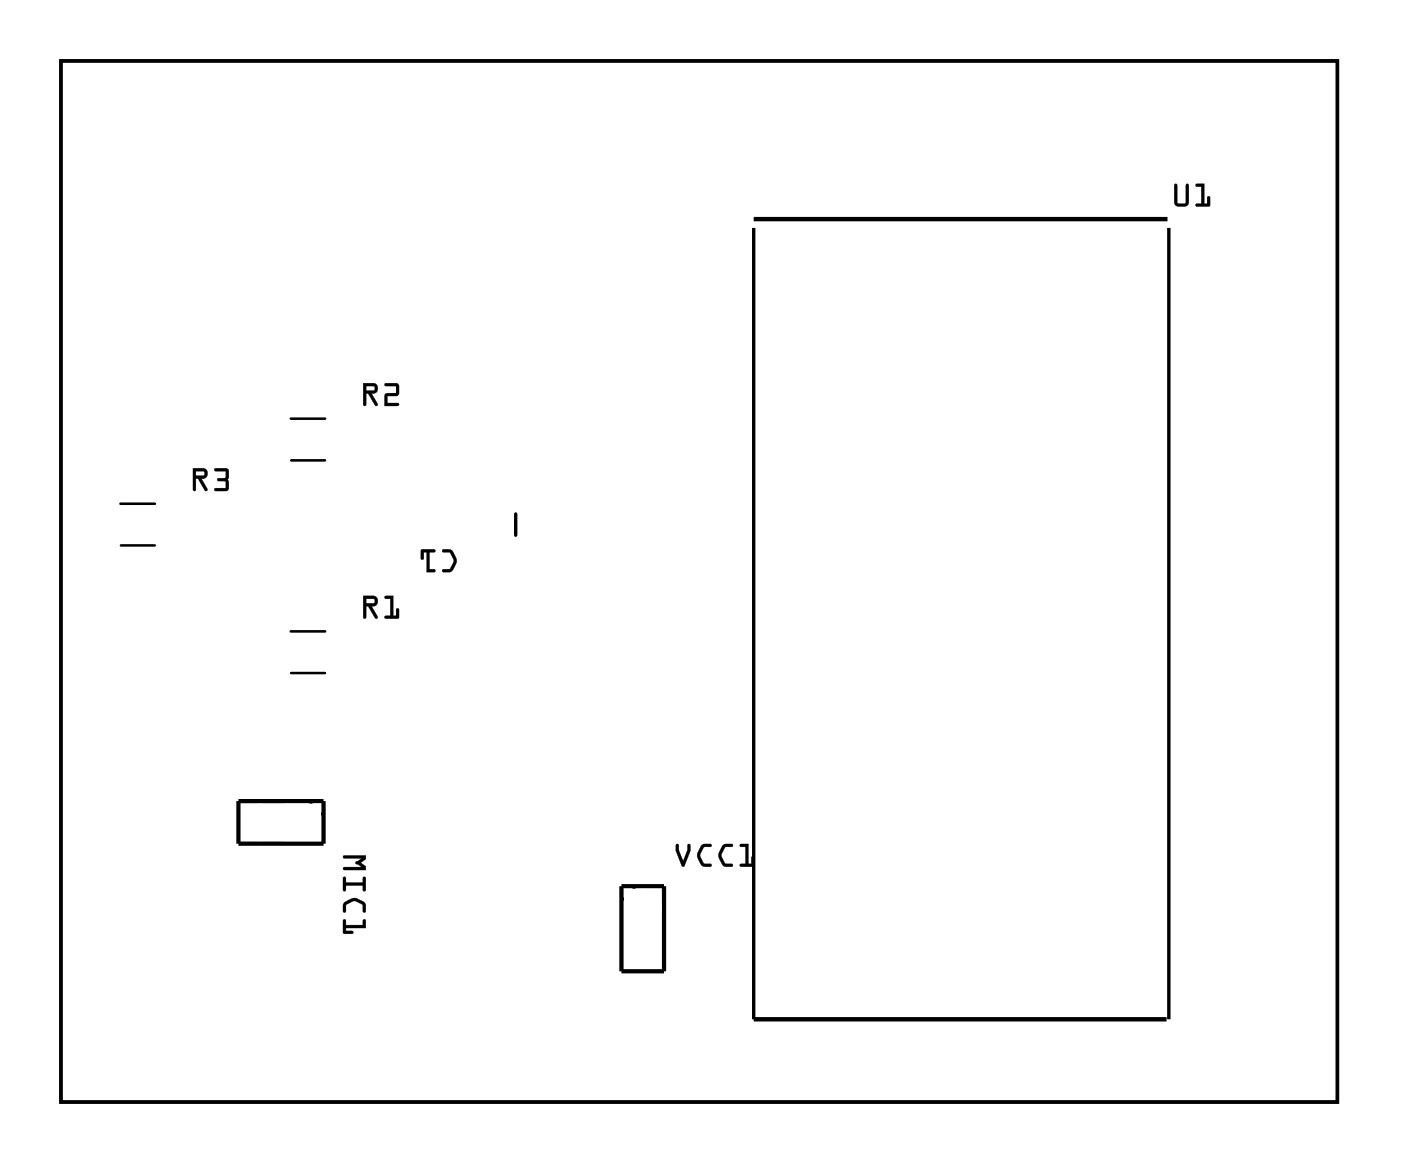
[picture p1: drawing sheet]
<svg xmlns="http://www.w3.org/2000/svg" width="84mm" height="69mm" viewBox="0 0 84 69" stroke-linecap="round" stroke-linejoin="round" font-family="sans-serif">
<path d="M3.6 3.6h76.2v62.2h-76.2zM30.8 30.7v1.3" fill="none" stroke="#000" stroke-width=".2"/>
<g fill="#000">
<path d="M3.6 3.6h76.2v62.2h-76.2zM3.6 3.6v62.2h76.2v-62.2z"/>
<path d="M70.1 11h.2v1.1v.1l.5-.1v-1a.1 .1 0 0 1 .1-.1 .1 .1 0 0 1 .1 .1l-.1 1.1-.1 .1h-.5h-.2v-.2zM70.1 11v1.2l.1 .1h.6l.1-.2v-1.1h-.1v.1v1l-.5 .1-.1-.1v-1.1zM71.4 11h.5v1.2h.1v-.4a.1 .1 0 0 1 .1-.1 .1 .1 0 0 1 .1 .1v.5h-.8a.1 .1 0 0 1-.1-.1 .1 .1 0 0 1 .1 0h.3v-1.1l-.3 .1zM71.4 11v.1h.3v1.1h-.3v.1h.8v-.6l-.1 .1-.1 .4h-.1v-1.2z"/>
<path d="M70.1 11h.1l.1 1.1v.1l.5-.1v-1l.1-.1v1.1l-.1 .2h-.6l-.1-.1zM71.4 11h.5v1.2h.1v-.4l.2-.1v.6h-.8v-.1h.3v-1.1h-.3z"/>
<path d="M11.5 27.9h.6a.32 .32 0 0 1 .3 .4 .32 .32 0 0 1-.4 .3l.4 .6a.1 .1 0 0 1-.1 .1 .1 .1 0 0 1-.1 0l-.4-.7h-.1v.6a.1 .1 0 0 1-.1 .1 .1 .1 0 0 1-.1-.1zM11.5 28l.1 1.3 .1-.1v-.6h.1l.4 .7h.2l-.4-.7a.31 .31 0 0 0 .4-.3 .31 .31 0 0 0-.3-.3zM11.7 28.1v.3l.5-.1-.1-.2zM11.7 28.1h.5v.2l-.5 .1zM12.8 28l.7-.1 .2 .2-.1 .5v.6l-.1 .1h-.6a.1 .1 0 0 1-.1-.1 .1 .1 0 0 1 .1-.1h.6l-.1-.3-.4-.1a.1 .1 0 0 1-.1-.1 .1 .1 0 0 1 .1-.1h.4l.1-.4h-.7zM12.8 28v.1h.7v.4l-.5 .1v.1h.5v.5h-.6l-.1 .1h.7l.1-.2v-.5v-.5l-.1-.1z"/>
<path d="M11.5 28h.6a.31 .31 0 0 1 .3 .3 .31 .31 0 0 1-.4 .3l.4 .7h-.1l-.5-.7h-.1v.6l-.1 .1zM11.7 28.1v.3l.5-.1v-.2zM12.8 28h.7l.1 .1v.5l.1 .5-.2 .2h-.7l.1-.2h.6v-.3l-.5-.1v-.1l.5-.1v-.4h-.7z"/>
<path d="M21.7 35.6h.6a.32 .32 0 0 1 .3 .3 .32 .32 0 0 1-.4 .3l.3 .6a.1 .1 0 0 1 0 .1 .1 .1 0 0 1-.1 0l-.4-.7h-.1v.6a.1 .1 0 0 1-.1 .1 .1 .1 0 0 1-.1-.1zM21.7 35.6v1.3l.1-.1v-.6h.2l.4 .7h.1l-.3-.7a.31 .31 0 0 0 .3-.3 .31 .31 0 0 0-.2-.3zM21.9 35.8v.2h.5l-.1-.2zM21.8 35.7l.5 .1 .1 .2h-.6zM23 35.6h.5v1.2h.1v-.4a.1 .1 0 0 1 .1-.1 .1 .1 0 0 1 .1 .1v.5h-.8a.1 .1 0 0 1-.1 0 .1 .1 0 0 1 .1-.1h.3v-1h-.3zM23 35.6v.1h.3v1.1h-.3v.1h.8v-.6l-.1 .1-.1 .4h-.1v-1.2z"/>
<path d="M21.7 22.9h.6a.32 .32 0 0 1 .3 .3 .32 .32 0 0 1-.4 .3l.3 .6a.1 .1 0 0 1 0 .1 .1 .1 0 0 1-.1 0l-.4-.7h-.1v.6a.1 .1 0 0 1-.1 .1 .1 .1 0 0 1-.1-.1zM21.7 22.9v1.3l.1-.1v-.6h.2l.4 .7h.1l-.3-.7a.31 .31 0 0 0 .3-.3 .31 .31 0 0 0-.2-.3zM21.9 23.1v.2h.5l-.1-.2zM21.8 23l.5 .1 .1 .2h-.6zM23 22.9h.6l.2 .1v.6h-.7v.5h.6a.1 .1 0 0 1 .1 .1 .1 .1 0 0 1-.1 0h-.8l.1-.7h.6v-.4h-.6zM23 22.9v.1h.6v.5h-.6l-.1 .7h.9v-.1h-.7v-.5h.7v-.6l-.2-.1z"/>
<path d="M21.7 35.6h.6a.31 .31 0 0 1 .2 .3 .31 .31 0 0 1-.3 .3l.3 .7h-.1l-.4-.7h-.1v.6l-.2 .1zM21.9 35.8v.2h.5l-.1-.2zM23 35.6h.5v1.2h.1v-.4l.2-.1v.6h-.8v-.1h.3v-1l-.3-.1z"/>
<path d="M21.7 22.9h.6a.31 .31 0 0 1 .2 .3 .31 .31 0 0 1-.3 .3l.3 .7h-.1l-.4-.7h-.1v.6l-.2 .1zM21.9 23.1v.2h.5l-.1-.2zM23 22.9h.6l.2 .1v.6h-.7v.5h.7v.1h-.9l.1-.7h.6v-.4l-.6-.1z"/>
<path d="M26.4 32.8h.1a.6 .6 0 0 1 .7 .6v.3l-.2 .4-.6 .1v-.2h.4l.3-.5-.3-.5h-.4zM25.1 32.8l.9 .1-.1 .1h-.3v1h.3v.2h-.4v-1.2h-.2v.4h-.1z"/>
<path d="M26.4 32.8h.5l.4 .7-.3 .6-.5 .1a.1 .1 0 0 1-.1-.1 .1 .1 0 0 1 .1-.1h.3l.3-.5-.3-.5h-.4zM26.4 32.8v.2h.4l.3 .5-.3 .5h-.4v.1h.5l.3-.4a.83 .83 0 0 0-.3-.9zM25.1 32.8h.8a.1 .1 0 0 1 .1 .1 .1 .1 0 0 1-.1 .1h-.3v1h.3a.1 .1 0 0 1 .1 .1 .1 .1 0 0 1-.1 .1h-.4v-1.2h-.2v.3a.1 .1 0 0 1-.1 .1 .1 .1 0 0 1-.1-.1zM25.1 32.8l.1 .6h.1v-.4h.2v1.2l.4-.1v-.1h-.3v-1h.3l.1-.1z"/>
<path d="M20.5 51.1h1.3v.2l-.3 .2 .3 .2v.2h-1.3l.1-.1h1l-.3-.2a.1 .1 0 0 1-.1-.1 .1 .1 0 0 1 .1-.1l.3-.1h-1zM20.5 52.4h.1v.3h1.1v-.3h.1v.8h-.1v-.3h-1.1v.3h-.1zM20.6 53.9l.5-.3 .2 .1 .5 .2v.5h-.1l-.1-.4-.5-.2-.4 .2-.1 .4-.1 .1v-.4zM20.5 54.9h.1v.3h1.1v-.3h.1v.5h-1.2v.2h.4l.1 .1h-.6z"/>
<path d="M20.5 51.1h1.3v.2l-.3 .2 .3 .2v.3h-1.2a.1 .1 0 0 1-.1-.1 .1 .1 0 0 1 .1-.1h1l-.3-.2a.1 .1 0 0 1-.1-.1 .1 .1 0 0 1 .1-.1l.3-.2-1 .1-.1-.1zM20.5 51.1l.1 .1h1l-.4 .3 .4 .3h-1h-.1v.1h1.3v-.2l-.3-.2 .3-.2v-.2zM20.5 52.4h.1v.3h1.1l-.1-.3a.1 .1 0 0 1 .1-.1 .1 .1 0 0 1 .1 .1v.7a.1 .1 0 0 1-.1 .1 .1 .1 0 0 1-.1-.1l.1-.2h-1.1l.1 .2a.1 .1 0 0 1-.1 .1 .1 .1 0 0 1-.1-.1zM20.5 52.4v.8h.1v-.3h1.1v.3h.1v-.8h-.1v.3h-1.1v-.3zM20.6 53.9l.5-.3 .2 .1 .5 .2v.5a.1 .1 0 0 1-.1 .1 .1 .1 0 0 1-.1-.1v-.4l-.5-.2-.4 .2v.4a.1 .1 0 0 1-.1 .1 .1 .1 0 0 1-.1-.1zM20.6 53.9l-.1 .2v.4l.1-.1v-.4l.5-.2 .5 .2 .1 .4 .1 .1v-.6l-.5-.2a.77 .77 0 0 0-.7 .2zM20.5 54.9h.1v.3h1.1l-.1-.2a.1 .1 0 0 1 .1-.1 .1 .1 0 0 1 .1 .1v.4h-1.2v.2h.4a.1 .1 0 0 1 .1 .1 .1 .1 0 0 1-.1 .1l-.5-.1zM20.5 54.9v.8h.6l-.1-.1h-.4v-.2h1.2v-.5h-.1v.3h-1.1v-.3z"/>
<path d="M40.4 50.4h.1v.4l.3 .6 .2-.6v-.3a.1 .1 0 0 1 .1-.1 .1 .1 0 0 1 .1 .1v.3l-.4 1-.5-1zM40.4 50.4l-.1 .4 .4 .9h.1l.4-.9v-.4h-.2v.4l-.2 .6-.3-.6v-.4zM41.9 50.5l.5-.1a.1 .1 0 0 1 .1 .1 .1 .1 0 0 1-.1 .1h-.4l-.2 .5 .2 .5h.4a.1 .1 0 0 1 .1 .1 .1 .1 0 0 1-.1 .1l-.5-.1-.3-.4v-.3zM41.9 50.5l-.3 .4a.83 .83 0 0 0 .4 .8h.4h.1l-.1-.1h-.4l-.2-.4v-.2l.2-.4h.4l.1-.1-.1-.1h-.3zM43.1 50.5l.6-.1a.1 .1 0 0 1 .1 .1 .1 .1 0 0 1-.1 .1h-.4l-.2 .5 .2 .5h.4a.1 .1 0 0 1 .1 .1 .1 .1 0 0 1-.1 .1l-.5-.1-.3-.4v-.3zM43.1 50.5l-.2 .4a.83 .83 0 0 0 .4 .8h.4v-.1h-.4l-.2-.4v-.2l.2-.4h.4v-.1v-.1h-.4zM44.2 50.4h.5v1.2h.1v-.4a.1 .1 0 0 1 .1-.1 .1 .1 0 0 1 .1 .1v.5l-.8 .1a.1 .1 0 0 1-.1-.1 .1 .1 0 0 1 .1-.1h.3v-1h-.3zM44.2 50.4v.2h.3v1h-.3v.1h.8v-.6l-.1 .1-.1 .4h-.1v-1.2z"/>
<path d="M40.4 50.4h.1v.4l.3 .6 .2-.6v-.4h.2v.4l-.4 .9h-.1l-.4-.9zM41.9 50.5l.2-.1h.4l-.1 .2h-.4l-.2 .5 .2 .5h.4l.1 .1-.1 .1a.6 .6 0 0 1-.8-.6v-.3zM43.1 50.5l.2-.1h.4v.2h-.4l-.3 .5 .3 .5h.4v.1v.1a.6 .6 0 0 1-.8-.6v-.3zM44.2 50.4h.5v1.2h.1v-.4l.2-.1v.6h-.9l.1-.1h.3v-1h-.3z"/>
</g>
<path d="M14.2 47.8h5.1v2.6h-5.1zM37.1 52.9h2.5v5.1h-2.5z" fill="none" stroke="#000" stroke-width=".25"/>
<path d="M18.4 47.8l.9 .9M38 52.9l-.9 .9" fill="none" stroke="#000" stroke-width=".13"/>
<path d="M7.2 30.1h2M7.2 32.6h2M17.4 37.7h2M17.4 25h2M17.4 27.5h2M17.4 40.2h2" fill="none" stroke="#000" stroke-width=".15"/>
<path d="M45 13.6v47.3h24.6M45 13.1h24.7M69.8 13.6v47.3" fill="none" stroke="#000" stroke-width=".23"/>
<path d="M17.3 48.4h1.5v1.4h-1.5z" fill="#fff"/>
<path d="M17.3 48.4h1.5v1.4h-1.5z" fill="none" stroke="#fff" stroke-width=".76" stroke-linecap="butt"/>
<circle cx="18" cy="49.1" r=".74" fill="#fff"/>
<circle cx="18" cy="49.1" r=".74" fill="none" stroke="#fff" stroke-width=".76" stroke-linecap="butt"/>
<circle cx="15.5" cy="49.1" r=".74" fill="#fff"/>
<circle cx="15.5" cy="49.1" r=".74" fill="none" stroke="#fff" stroke-width=".76" stroke-linecap="butt"/>
<circle cx="33.3" cy="31.3" r=".59" fill="#fff"/>
<circle cx="33.3" cy="31.3" r=".59" fill="none" stroke="#fff" stroke-width=".73" stroke-linecap="butt"/>
<circle cx="28.3" cy="31.3" r=".59" fill="#fff"/>
<circle cx="28.3" cy="31.3" r=".59" fill="none" stroke="#fff" stroke-width=".73" stroke-linecap="butt"/>
<circle cx="33.3" cy="31.3" r=".59" fill="#fff"/>
<circle cx="33.3" cy="31.3" r=".59" fill="none" stroke="#fff" stroke-width=".73" stroke-linecap="butt"/>
<circle cx="28.3" cy="31.3" r=".59" fill="#fff"/>
<circle cx="28.3" cy="31.3" r=".59" fill="none" stroke="#fff" stroke-width=".73" stroke-linecap="butt"/>
<path d="M15.3 37.6h1.8v2.7h-1.8z" fill="#fff"/>
<path d="M15.3 37.6h1.8v2.7h-1.8z" fill="none" stroke="#fff" stroke-width=".25"/>
<path d="M19.7 37.6h1.8v2.7h-1.8z" fill="#fff"/>
<path d="M19.7 37.6h1.8v2.7h-1.8z" fill="none" stroke="#fff" stroke-width=".25"/>
<path d="M15.3 24.9h1.8v2.7h-1.8z" fill="#fff"/>
<path d="M15.3 24.9h1.8v2.7h-1.8z" fill="none" stroke="#fff" stroke-width=".25"/>
<path d="M19.7 24.9h1.8v2.7h-1.8z" fill="#fff"/>
<path d="M19.7 24.9h1.8v2.7h-1.8z" fill="none" stroke="#fff" stroke-width=".25"/>
<path d="M5.1 30h1.8v2.7h-1.8z" fill="#fff"/>
<path d="M5.1 30h1.8v2.7h-1.8z" fill="none" stroke="#fff" stroke-width=".25"/>
<path d="M9.5 30h1.8v2.7h-1.8z" fill="#fff"/>
<path d="M9.5 30h1.8v2.7h-1.8z" fill="none" stroke="#fff" stroke-width=".25"/>
<path d="M37.6 53.4h1.5v1.5h-1.5z" fill="#fff"/>
<path d="M37.6 53.4h1.5v1.5h-1.5z" fill="none" stroke="#fff" stroke-width=".76" stroke-linecap="butt"/>
<circle cx="38.4" cy="54.2" r=".74" fill="#fff"/>
<circle cx="38.4" cy="54.2" r=".74" fill="none" stroke="#fff" stroke-width=".76" stroke-linecap="butt"/>
<circle cx="38.4" cy="56.7" r=".74" fill="#fff"/>
<circle cx="38.4" cy="56.7" r=".74" fill="none" stroke="#fff" stroke-width=".76" stroke-linecap="butt"/>
<circle cx="68.8" cy="23.7" r=".45" fill="#fff"/>
<circle cx="68.8" cy="23.7" r=".45" fill="none" stroke="#fff" stroke-width=".58"/>
<circle cx="46" cy="18.7" r=".45" fill="#fff"/>
<circle cx="46" cy="18.7" r=".45" fill="none" stroke="#fff" stroke-width=".58"/>
<circle cx="46" cy="21.2" r=".45" fill="#fff"/>
<circle cx="46" cy="21.2" r=".45" fill="none" stroke="#fff" stroke-width=".58"/>
<circle cx="46" cy="23.7" r=".45" fill="#fff"/>
<circle cx="46" cy="23.7" r=".45" fill="none" stroke="#fff" stroke-width=".58"/>
<circle cx="46" cy="26.3" r=".45" fill="#fff"/>
<circle cx="46" cy="26.3" r=".45" fill="none" stroke="#fff" stroke-width=".58"/>
<circle cx="46" cy="28.8" r=".45" fill="#fff"/>
<circle cx="46" cy="28.8" r=".45" fill="none" stroke="#fff" stroke-width=".58"/>
<circle cx="68.8" cy="21.2" r=".45" fill="#fff"/>
<circle cx="68.8" cy="21.2" r=".45" fill="none" stroke="#fff" stroke-width=".58"/>
<circle cx="68.8" cy="18.7" r=".45" fill="#fff"/>
<circle cx="68.8" cy="18.7" r=".45" fill="none" stroke="#fff" stroke-width=".58"/>
<circle cx="68.8" cy="26.3" r=".45" fill="#fff"/>
<circle cx="68.8" cy="26.3" r=".45" fill="none" stroke="#fff" stroke-width=".58"/>
<circle cx="46" cy="31.3" r=".45" fill="#fff"/>
<circle cx="46" cy="31.3" r=".45" fill="none" stroke="#fff" stroke-width=".58"/>
<circle cx="46" cy="33.9" r=".45" fill="#fff"/>
<circle cx="46" cy="33.9" r=".45" fill="none" stroke="#fff" stroke-width=".58"/>
<circle cx="46" cy="36.4" r=".45" fill="#fff"/>
<circle cx="46" cy="36.4" r=".45" fill="none" stroke="#fff" stroke-width=".58"/>
<circle cx="46" cy="38.9" r=".45" fill="#fff"/>
<circle cx="46" cy="38.9" r=".45" fill="none" stroke="#fff" stroke-width=".58"/>
<circle cx="46" cy="41.5" r=".45" fill="#fff"/>
<circle cx="46" cy="41.5" r=".45" fill="none" stroke="#fff" stroke-width=".58"/>
<circle cx="46" cy="44" r=".45" fill="#fff"/>
<circle cx="46" cy="44" r=".45" fill="none" stroke="#fff" stroke-width=".58"/>
<circle cx="46" cy="46.5" r=".45" fill="#fff"/>
<circle cx="46" cy="46.5" r=".45" fill="none" stroke="#fff" stroke-width=".58"/>
<circle cx="46" cy="49.1" r=".45" fill="#fff"/>
<circle cx="46" cy="49.1" r=".45" fill="none" stroke="#fff" stroke-width=".58"/>
<circle cx="46" cy="51.6" r=".45" fill="#fff"/>
<circle cx="46" cy="51.6" r=".45" fill="none" stroke="#fff" stroke-width=".58"/>
<circle cx="46" cy="54.2" r=".45" fill="#fff"/>
<circle cx="46" cy="54.2" r=".45" fill="none" stroke="#fff" stroke-width=".58"/>
<circle cx="68.8" cy="36.4" r=".45" fill="#fff"/>
<circle cx="68.8" cy="36.4" r=".45" fill="none" stroke="#fff" stroke-width=".58"/>
<circle cx="68.8" cy="38.9" r=".45" fill="#fff"/>
<circle cx="68.8" cy="38.9" r=".45" fill="none" stroke="#fff" stroke-width=".58"/>
<circle cx="68.8" cy="41.5" r=".45" fill="#fff"/>
<circle cx="68.8" cy="41.5" r=".45" fill="none" stroke="#fff" stroke-width=".58"/>
<circle cx="68.8" cy="44" r=".45" fill="#fff"/>
<circle cx="68.8" cy="44" r=".45" fill="none" stroke="#fff" stroke-width=".58"/>
<circle cx="68.8" cy="46.5" r=".45" fill="#fff"/>
<circle cx="68.8" cy="46.5" r=".45" fill="none" stroke="#fff" stroke-width=".58"/>
<circle cx="68.8" cy="49.1" r=".45" fill="#fff"/>
<circle cx="68.8" cy="49.1" r=".45" fill="none" stroke="#fff" stroke-width=".58"/>
<circle cx="68.8" cy="51.6" r=".45" fill="#fff"/>
<circle cx="68.8" cy="51.6" r=".45" fill="none" stroke="#fff" stroke-width=".58"/>
<circle cx="68.8" cy="54.2" r=".45" fill="#fff"/>
<circle cx="68.8" cy="54.2" r=".45" fill="none" stroke="#fff" stroke-width=".58"/>
<circle cx="68.8" cy="28.8" r=".45" fill="#fff"/>
<circle cx="68.8" cy="28.8" r=".45" fill="none" stroke="#fff" stroke-width=".58"/>
<circle cx="68.8" cy="31.3" r=".45" fill="#fff"/>
<circle cx="68.8" cy="31.3" r=".45" fill="none" stroke="#fff" stroke-width=".58"/>
<circle cx="68.8" cy="33.9" r=".45" fill="#fff"/>
<circle cx="68.8" cy="33.9" r=".45" fill="none" stroke="#fff" stroke-width=".58"/>
</svg>
